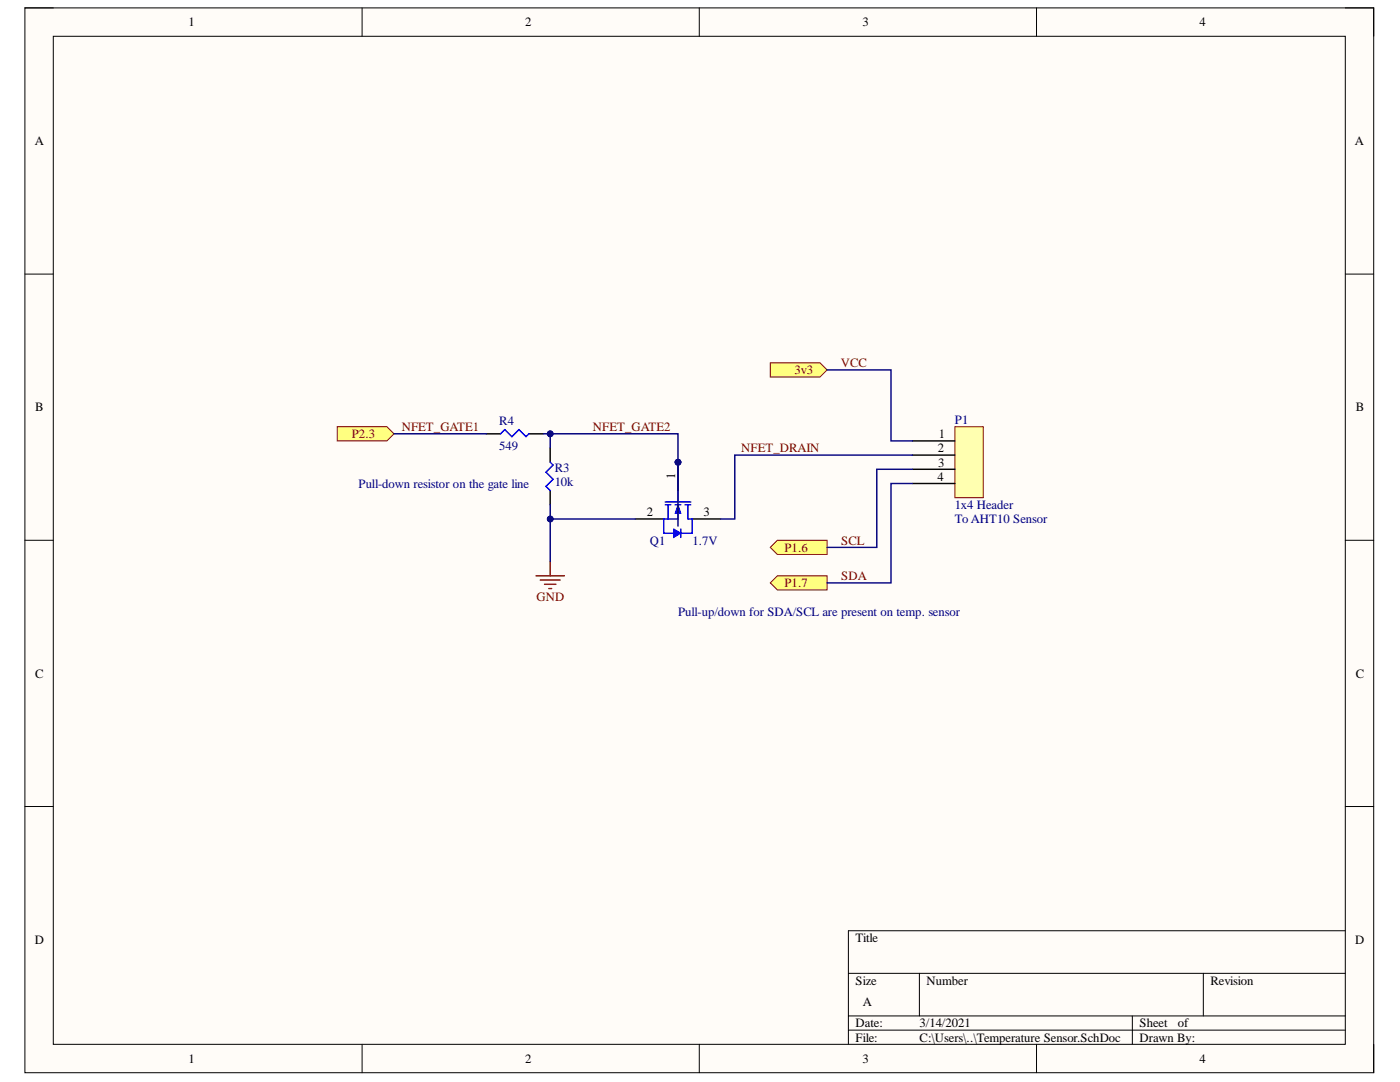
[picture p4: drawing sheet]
<svg xmlns="http://www.w3.org/2000/svg" width="279mm" height="216mm" viewBox="0 0 279 216" stroke-linecap="round" stroke-linejoin="round" font-family="sans-serif">
<defs><g id="words">
<g font-size="2.5">
<text x="37.6" y="5.2">1</text>
<text x="104.8" y="5.2">2</text>
<text x="172.1" y="5.2">3</text>
<text x="239.4" y="5.2">4</text>
<text x="6.9" y="29">A</text>
<text x="270.4" y="29">A</text>
<text x="7" y="82.1">B</text>
<text x="270.6" y="82.1">B</text>
<text x="187.3" y="87.4">1</text>
<text x="134.7" y="95.6" transform="rotate(-90 134.7 95.6)">1</text>
<text x="187.1" y="95.9">4</text>
<text x="187.2" y="90.2">2</text>
<text x="187.3" y="93.1">3</text>
<text x="129.1" y="103">2</text>
<text x="140.4" y="103">3</text>
<text x="7" y="135.2">C</text>
<text x="270.6" y="135.2">C</text>
<text x="6.9" y="188.3">D</text>
<text x="170.8" y="188">Title</text>
<text x="270.5" y="188.3">D</text>
<text x="170.8" y="196.5">Size</text>
<text x="184.9" y="196.5">Number</text>
<text x="241.6" y="196.5">Revision</text>
<text x="172.2" y="200.7">A</text>
<text x="170.8" y="205">Date:</text>
<text x="170.8" y="207.8">File:</text>
<text x="183.5" y="205">3/14/2021</text>
<text x="183.5" y="207.8">C:\Users\..\Temperature Sensor.SchDoc</text>
<text x="227.4" y="205">Sheet</text>
<text x="227.4" y="207.8">Drawn By:</text>
<text x="235" y="205">of</text>
<text x="37.6" y="212.1">1</text>
<text x="104.8" y="212.1">2</text>
<text x="172.1" y="212.1">3</text>
<text x="239.4" y="212.1">4</text>
</g>
<g font-size="2.5" fill="#800000">
<text x="158.6" y="74.7">3v3</text>
<text x="167.8" y="73.2">VCC</text>
<text x="70.2" y="87.4">P2.3</text>
<text x="80.2" y="86">NFET_GATE1</text>
<text x="118.3" y="86">NFET_GATE2</text>
<text x="147.9" y="90.2">NFET_DRAIN</text>
<text x="156.6" y="110.1">P1.6</text>
<text x="167.9" y="108.7">SCL</text>
<text x="107.1" y="120">GND</text>
<text x="156.6" y="117.2">P1.7</text>
<text x="167.9" y="115.8">SDA</text>
</g>
<g font-size="2.5" fill="#000080">
<text x="99.6" y="84.9">R4</text>
<text x="99.6" y="89.7">549</text>
<text x="190.6" y="84.6">P1</text>
<text x="110.7" y="94.2">R3</text>
<text x="71.6" y="97.3">Pull-down resistor on the gate line</text>
<text x="110.7" y="97.1">10k</text>
<text x="190.6" y="101.5">1x4 Header</text>
<text x="190.6" y="104.4">To AHT10 Sensor</text>
<text x="129.7" y="108.7">Q1</text>
<text x="138.2" y="108.7">1.7V</text>
<text x="135.3" y="122.9">Pull-up/down for SDA/SCL are present on temp. sensor</text>
</g>
</g></defs>
<path d="M5 1.6h269.2v212.4h-269.2z" fill-rule="evenodd" fill="#fffcf8"/>
<path d="M5 1.6h269.2v212.4h-269.2z" fill="none" stroke="#000" stroke-width=".2"/>
<path d="M10.6 7.2h257.9v201.2h-257.9z" fill-rule="evenodd" fill="#fffcf8"/>
<g fill="none" stroke="#000" stroke-width=".2">
<path d="M5 1.6h5.6M10.6 7.2h257.9v201.2h-257.9zM72.3 1.6v5.6M139.6 1.6v5.6M206.9 1.6v5.6M268.5 1.6h5.7v5.6M5 54.7h5.6M268.5 54.7h5.7M5 107.8h5.6M268.5 107.8h5.7M5 160.9h5.6M268.5 160.9h5.7"/>
<path d="M169.3 194.2h99.2M183.5 194.2v8.5M240.2 194.2v8.5M268.5 185.7h-99.2v22.7M72.3 208.4v5.6M139.6 208.4v5.6M169.3 202.7h99.2M169.3 205.6h99.2M206.9 208.4v5.6M226 202.7v5.7M274.2 208.4v5.6"/>
</g>
<circle cx="135.3" cy="92.2" r=".57" fill="#000080"/>
<circle cx="135.3" cy="92.2" r=".57" fill="none" stroke="#000080" stroke-width=".2"/>
<path d="M135.3 92.2v5.7M138.1 103.6h5.7" fill="none" stroke="#000" stroke-width=".29"/>
<circle cx="135.3" cy="92.2" r=".57" fill="#000080"/>
<circle cx="135.3" cy="92.2" r=".57" fill="none" stroke="#000080" stroke-width=".2"/>
<path d="M126.8 103.6h5.7" fill="none" stroke="#000" stroke-width=".29"/>
<path d="M135.3 97.9v2.3M132.8 100.2h5.1M132.8 100.7h1.1M133.3 100.7v2.9M134.7 100.7h1.2M135.3 100.7v2.9h-2.8M136.7 100.7h1.2M137.3 100.7v2.9" fill="none" stroke="#00f" stroke-width=".29"/>
<path d="M135.3 100.7l.6 1.7h-1.2z" fill="#00f"/>
<path d="M135.3 100.7l.6 1.7h-1.2z" fill="none" stroke="#00f" stroke-width=".2"/>
<path d="M132.5 103.6v2.8h2M137.3 103.6h.8v2.8h-2.2" fill="none" stroke="#00f" stroke-width=".29"/>
<path d="M134.5 105.5l1.4 .9-1.4 .8z" fill="#00f"/>
<path d="M134.5 105.5l1.4 .9-1.4 .8z" fill="none" stroke="#00f" stroke-width=".2"/>
<path d="M135.9 105.5v1.7" fill="none" stroke="#00f" stroke-width=".29"/>
<path d="M107 114.9h5.6M107.8 115.7h4M108.7 116.6h2.2M109.5 117.4h.6M109.8 112.1v2.8" fill="none" stroke="#800000" stroke-width=".29"/>
<path d="M153.7 72.4h9.9l1.5 1.4-1.5 1.4h-9.9z" fill-rule="evenodd" fill="#ffff80"/>
<path d="M153.7 72.4h9.9l1.5 1.4-1.5 1.4h-9.9z" fill="none" stroke="#800000" stroke-width=".2"/>
<path d="M153.7 109.2l1.4-1.4h10v2.8h-10z" fill-rule="evenodd" fill="#ffff80"/>
<path d="M153.7 109.2l1.4-1.4h10v2.8h-10z" fill="none" stroke="#800000" stroke-width=".2"/>
<path d="M153.7 116.3l1.4-1.4h10v2.8h-10z" fill-rule="evenodd" fill="#ffff80"/>
<path d="M153.7 116.3l1.4-1.4h10v2.8h-10z" fill="none" stroke="#800000" stroke-width=".2"/>
<path d="M67.3 85.1h9.9l1.4 1.5-1.4 1.4h-9.9z" fill-rule="evenodd" fill="#ffff80"/>
<path d="M67.3 85.1h9.9l1.4 1.5-1.4 1.4h-9.9z" fill="none" stroke="#800000" stroke-width=".2"/>
<path d="M97.1 86.6h2.8M105.6 86.6h2.8M109.8 89.4v2.8M109.8 97.9v2.8" fill="none" stroke="#000" stroke-width=".29"/>
<path d="M99.9 86.6l.8-.9 1.5 1.4 1.4-1.4 1.4 1.4 .6-.5M109.8 92.2l.6 .6-1.4 1.4 1.4 1.4-1.4 1.4 .8 .9" fill="none" stroke="#00f" stroke-width=".29"/>
<path d="M190.6 85.1h5.6v14.2h-5.6z" fill-rule="evenodd" fill="#ffffb0"/>
<path d="M190.6 85.1h5.6v14.2h-5.6z" fill="none" stroke="#800000" stroke-width=".2"/>
<path d="M182.1 88h8.5M182.1 90.8h8.5M182.1 93.6h8.5M182.1 96.5h8.5" fill="none" stroke="#000" stroke-width=".29"/>
<path d="M109.8 86.6v2.8" fill="none" stroke="#000080" stroke-width=".29"/>
<circle cx="109.8" cy="86.6" r=".57" fill="#000080"/>
<circle cx="109.8" cy="86.6" r=".57" fill="none" stroke="#000080" stroke-width=".2"/>
<path d="M78.6 86.6h18.5M108.4 86.6h26.9v18.4" fill="none" stroke="#000080" stroke-width=".29"/>
<circle cx="109.8" cy="86.6" r=".57" fill="#000080"/>
<circle cx="109.8" cy="86.6" r=".57" fill="none" stroke="#000080" stroke-width=".2"/>
<circle cx="135.3" cy="92.2" r=".57" fill="#000080"/>
<circle cx="135.3" cy="92.2" r=".57" fill="none" stroke="#000080" stroke-width=".2"/>
<path d="M109.8 100.7v2.9h17" fill="none" stroke="#000080" stroke-width=".29"/>
<circle cx="109.8" cy="103.6" r=".57" fill="#000080"/>
<circle cx="109.8" cy="103.6" r=".57" fill="none" stroke="#000080" stroke-width=".2"/>
<path d="M165.1 73.8h12.7v14.2h4.3M182.1 90.8h-35.5v12.8h-2.8M182.1 96.5h-4.3v19.8h-12.7M182.1 93.6h-7.1v15.6h-9.9M109.8 103.6v8.5" fill="none" stroke="#000080" stroke-width=".29"/>
<circle cx="109.8" cy="103.6" r=".57" fill="#000080"/>
<circle cx="109.8" cy="103.6" r=".57" fill="none" stroke="#000080" stroke-width=".2"/>
<use href="#words"/>
</svg>
